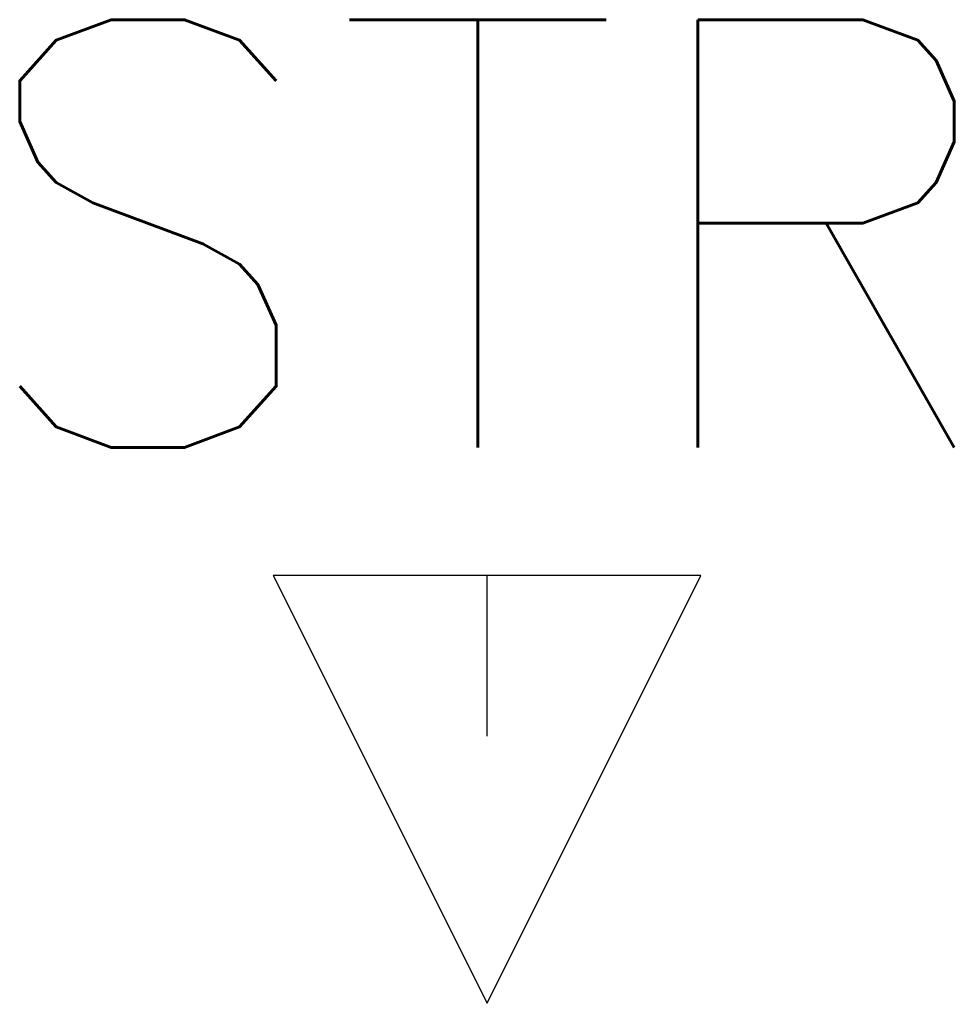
# Model space of a CAD drawing. Extents: x -1.09 to 1.09, y -0.62 to 1.68.
import ezdxf
from ezdxf.enums import TextEntityAlignment as Align

# ---------------------------------------------------------------- set-up
doc = ezdxf.new("R2010")
doc.units = 0
doc.header["$MEASUREMENT"] = 0
doc.layers.get('0').update_dxf_attribs({"linetype": 'CONTINUOUS'})
doc.styles.add('SIMPLEX', font='simplex.shx')

msp = doc.modelspace()

# ---------------------------------------------------------------- linework, layer by layer
at = {"color": 0}
for p, q in [((0, 0.375), (-0.5, 0.375)), ((-0.5, 0.375), (0, -0.625)), ((0, 0), (0, 0.375)), ((0, -0.625), (0.5, 0.375)), ((0.5, 0.375), (0, 0.375))]:
    msp.add_line(p, q, dxfattribs=at)

# ---------------------------------------------------------------- texts
at = {"color": 0, "style": 'SIMPLEX'}
msp.add_attdef('STR', text='STR', height=1, dxfattribs=at).set_placement((0, 0.375), align=Align.BOTTOM_CENTER)

doc.saveas('drawing.dxf')
